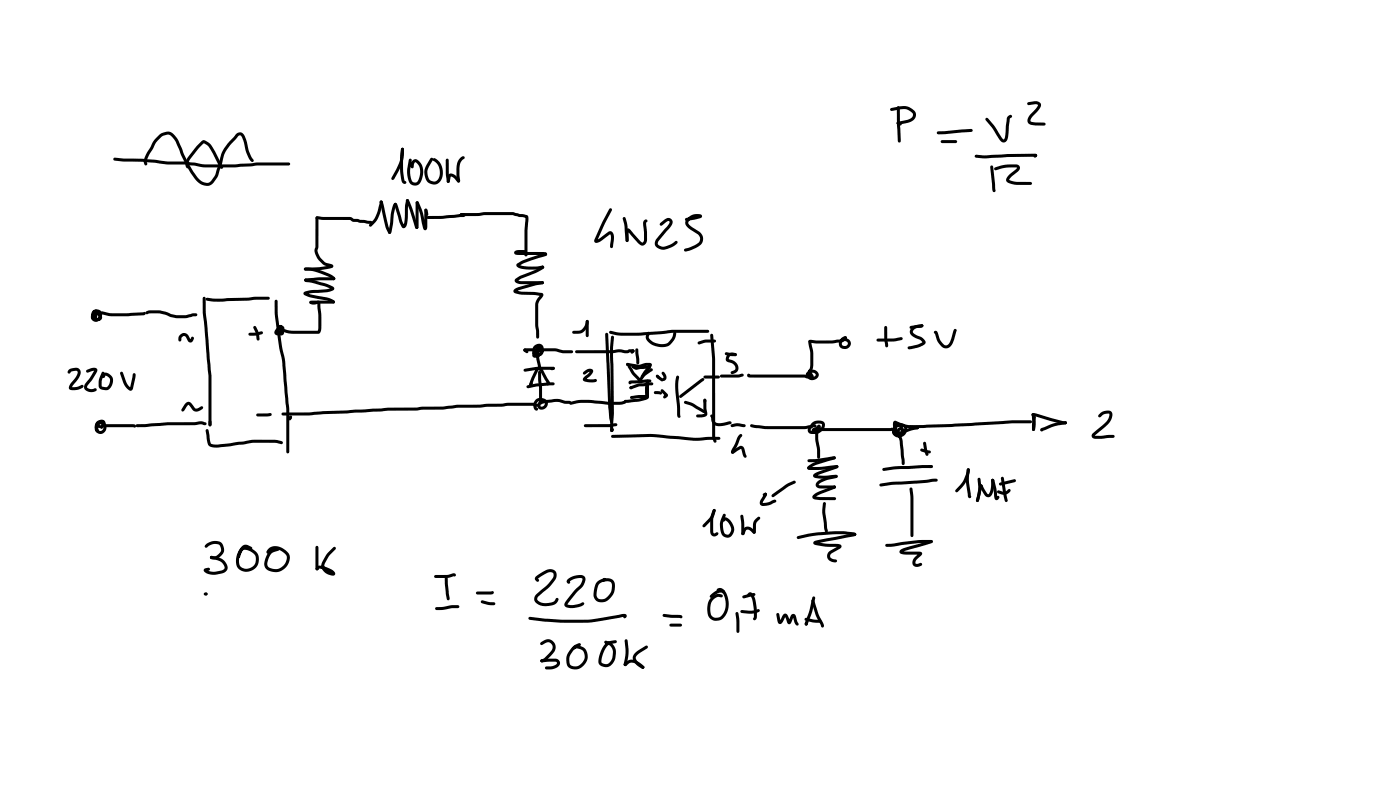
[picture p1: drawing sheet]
<svg xmlns="http://www.w3.org/2000/svg" width="337mm" height="190mm" viewBox="0 0 337 190" stroke-linecap="round" stroke-linejoin="round" font-family="sans-serif">
<g fill="#000">
<path d="M27.3 38l4.5 .1a46.3 46.3 0 0 1 8.4 .7 48.1 48.1 0 0 1 9.3 .7h7l5.4-.5h7.5l.4 .4-.4 .4h-7.5l-5.4 .4h-2.4a28.4 28.4 0 0 1-8.2-.5l-1.3-.2h-4.4a46.5 46.5 0 0 0-9.1-.7l-3.6-.2-.3-.4zM37.8 32.8a3.4 3.4 0 0 1 2.6-1.2 3.2 3.2 0 0 1 2.5 2.2l2.4 5.4 2 3.1a2.53 2.53 0 0 0 3.2 1.4l.3-.4a6.1 6.1 0 0 0 1.5-3.1l.4-1.3a7.4 7.4 0 0 1 1.2-3.3l2.7-3.2a1.18 1.18 0 0 1 2.1 0l.7 1.8a7.5 7.5 0 0 0 1.4 4l.2 .4-.1 .2a1.16 1.16 0 0 1-1.2-1l-1.6-5-.3-.3h-.2l-.6 .6a11.7 11.7 0 0 0-3.1 4l-.3 1a13.2 13.2 0 0 1-2.3 5.8 2.63 2.63 0 0 1-4.1-.5l-1.4-1.9-1.2-2-2.3-5.2a2.74 2.74 0 0 0-1.9-2l-1 .3a6 6 0 0 0-2.7 3.3 4.5 4.5 0 0 0-1.4 3l.1 .5-.3 .4-.3-.1-.2-.5a4.7 4.7 0 0 1 1.5-3.7l.8-1.6zM96.5 35.6h.5l.1 .5a24.1 24.1 0 0 0 .2 7.3l.3 .2a.49 .49 0 0 1-.4 .6 .49 .49 0 0 1-.5-.4 19.9 19.9 0 0 1-.4-7.8zM98.4 38.2h.5l.1 .3-.4 2.2a3.2 3.2 0 0 0 .8 3.1 .8 .8 0 0 0 1-.3 3.3 3.3 0 0 0-.5-4.5l-.3 .3-.3 1.1-.2 .1a1.11 1.11 0 0 1-.2-1.6 1.09 1.09 0 0 1 1.1-.7 1.09 1.09 0 0 1 1 .8 4.2 4.2 0 0 1-.6 5.5 1.73 1.73 0 0 1-2.4-1.7l-.1-1.9zM103.5 38l.3-.1 .3 .3-1 1.8a2.44 2.44 0 0 0 .7 3.5 1.45 1.45 0 0 0 1.9-1.6 3.1 3.1 0 0 0-1.6-3.4v-.4l.4-.1a3.7 3.7 0 0 1 .6 6.2 2.27 2.27 0 0 1-3.1-2.3 3.2 3.2 0 0 1 .5-2.2zM107.3 38.2l.2-.1 .4 .4v3.3l.2 1.8-.3 .3-.4-.3-.2-1.5zM214 26.1l2.3-.5a3.2 3.2 0 0 1 3.9 1.9 2.14 2.14 0 0 1-2.2 2.1l-2.1 .3-.4-.3 .3-.4 2.1-.4a1.4 1.4 0 0 0 1.6-1.4l-.1-.1a2.85 2.85 0 0 0-3-1l-2.1 .4-.2-.1zM215.6 29.3l.3-.1 .6 .3 .3 .3-.1 .3-.3 .1-.7-.3-.2-.3zM215.7 25.6l.3-.1 .3 .3 .2 8.1-.3 .4-.4-.4-.2-3.9zM225.3 31.7l8.2-.7 .3 .3-.3 .4-6.5 .5-1.5 .1-.2-.1zM226.2 33.8l3.5-.1 .4 .3-.4 .4h-3.2l-.4-.4zM234.4 37.3h2.3l5.5-.3 6.6-.1 .4 .1 .1 .3-.3 .4h-6.8l-5.5 .4-2.1-.2-.3-.4z"/>
<path d="M237 28.4h.5l1.4 1.7 2.4 3.4 .3-.8 .4-3.6a1.26 1.26 0 0 1 .8-1.5h.1a.45 .45 0 0 1 .3 .4 .45 .45 0 0 1-.4 .4l-.5 4.5a1.09 1.09 0 0 1-.4 1.1 1.09 1.09 0 0 1-1.2 0l-2.1-3.1-1.7-2zM247 24.7l1.6-.4a1.14 1.14 0 0 1 1.5 .5 1.14 1.14 0 0 1-.3 1.5l-1.6 1.7a1.14 1.14 0 0 0-.5 1.1l1.2 .3h2.1l.4 .4-.4 .4-3-.2a1.22 1.22 0 0 1-1-.9 1.22 1.22 0 0 1 .4-1.2l1.7-1.8 .4-.9-.5-.2-1.7 .3-.3-.1zM248.7 37.1h.5l.1 .3a.46 .46 0 0 1-.4 .4 .46 .46 0 0 1-.5-.3zM47.8 34.5l.8-.7a2.05 2.05 0 0 1 2.2 1.1l2.8 5.3a.54 .54 0 0 1-.5 .3 .54 .54 0 0 1-.4-.5l-2.3-4.3-.5-.7-1-.6h.1l-1.3 1.3-2.1 2.8-.3 .9 .2 .7-.1 .2a.6 .6 0 0 1-.8-.7v-.3a4.3 4.3 0 0 1 1.5-2.7zM75.9 52.1l.4-.2 1.3 .2h6.6l.8 .5 4.2 .5 .3 .3-.3 .4h-.6l-3.7-.5-.8-.5h-6.8l-1.4-.2zM91.4 48.3h.5l.1 .3a10.5 10.5 0 0 1-1.8 4.8l-.9 1h-.5v-.5l.9-1a9.8 9.8 0 0 0 1.6-4.2zM91.4 48.3h.5l.2 .4 1.3 5.7 .6 1.4-.4 .4-.3-.3-.6-1.4-1.4-6zM94.8 48.8h.5l.1 .3-.7 2.4-.5 4a.46 .46 0 0 1-.3 .6 .46 .46 0 0 1-.6-.3l.5-2.1 .2-2.6 .5-1.7zM96.5 35.6h.5a7.6 7.6 0 0 1-1.1 5.5l-1.2 2-.3 .2-.2-.1-.1-.5 1.5-2.7a7.7 7.7 0 0 0 .8-4.1zM94.8 48.8a.59 .59 0 0 1 .8 .6l1.1 3.7 .5 1.1-.3-.1 .4-1.2 .2-4.4a.46 .46 0 0 1 .2-.5 .46 .46 0 0 1 .5 0l.1 .2-.5 5.6a.74 .74 0 0 1-.4 .9 .74 .74 0 0 1-.9-.3l-.5-1.1-1.2-4 .2 .1-.3-.3zM97.7 48l.2-.2 .4 .2 .8 1.9 1.5 4.7-.4 .4-.5-.5-1.2-4-.9-2.3zM100 48.5l.3-.2 .3 .4v5.8l-.1 .3-.3 .2-.4-.4z"/>
<path d="M100 48.4h.5a12.5 12.5 0 0 1 1.6 5l.3 1.3h-.4v-4.2l.4-.4 .3 .4v4a.54 .54 0 0 1-.4 .8 .54 .54 0 0 1-.6-.5l-.3-1.3a12.9 12.9 0 0 0-1.4-4.6l.2 .1-.3-.3zM102.1 50.2l.3-.1 .3 .3 .3 1.1-.4 .4-.4-.3-.2-1.1zM102.6 52l8.7-.6v.3l.2 .2-.9-.1v-.5l.6-.1a.55 .55 0 0 1 .7 .6 .55 .55 0 0 1-.9 .3l-4.9 .5h-3.3l-.2-.1zM107.9 41.8l.7-.1 .9 .4 1 1.2v.5h-.4l-.9-1-.8-.4-.3 1.4-.3 .1-.3-.1-.1-.2 .2-1.1zM110.6 38l.6-.5 .4 .1 .1 .5-.6 .4a2.67 2.67 0 0 0-.7 2l.2 3.2-.4 .2-.2-.1-.1-.5a8 8 0 0 1 .1-4.5zM110.6 51.3l4.4-.1 1.5-.2 6.8-.1 3.3 .8a1.46 1.46 0 0 1 .4 1.8l-.2 7.7-.4 .4-.3-.4v-5.8l.2-3.2 .2 .2-1.7-.3-1.5-.4h-6.8l-1.5 .2h-4.1l-.4-.4zM146.6 50.1h.4l.1 .4-1.6 3.1-1.9 4.3-.3-.3 .8-.3 2.2-1.6a.99 .99 0 0 1 1.3 1.1l-.2 2.5-.4 .3-.4-.3 .3-2.2-.2-.9-2.3 1.7a.92 .92 0 0 1-1.6-.1l2-4.5zM150.6 55a.78 .78 0 0 1 1.1 .4l2.2 2.5 .6 .4 .3-.7-.2-4.2 .4-.6h.6l.1 .3-.4 .5 .2 4a1.17 1.17 0 0 1-.7 1.3 1.17 1.17 0 0 1-1.4-.5l-2.5-2.8 .3-.1-.1 2.3-.4 .4-.2-.2-.1-2.2zM149.8 52.2l.2-.1 .4 .3 .4 1.5 .3 3.9-.4 .4-.3-.4-.3-3.5-.4-1.8zM158.7 53.6l1-.8a1.16 1.16 0 0 1 1.7-.1 1.16 1.16 0 0 1-.2 1.8l-2.9 3.5a.63 .63 0 0 0 .2 1l1.1 .3a5.2 5.2 0 0 0 2.7-1.4h.5a.75 .75 0 0 1-.5 1l-1 .6-1.5 .5a1.75 1.75 0 0 1-1.8-.4 1.75 1.75 0 0 1-.5-1.8l3.3-4a.38 .38 0 0 0 .2-.4 .38 .38 0 0 0-.3-.3l-1.8 1.1-.3-.3zM164.7 52.5l3.5-.8-.1 .2 .1 .3a1.95 1.95 0 0 0-2.7 1.6l.7 .6 2 1.3a2.05 2.05 0 0 1 .1 3.2l-.9 .6-1.7 .7-.9 .2-.4-.3 .3-.4 2.3-.8 1.1-.8a1.35 1.35 0 0 0-.3-1.8l-1.6-1a1.96 1.96 0 0 1-1.4-2.1 2.86 2.86 0 0 1 3.9-1.4 .73 .73 0 0 1-.9 .8l-2.8 .5-.3-.1zM238.1 39.8l.3-.1 .3 .4 .6 5.7-.3 .4a1.42 1.42 0 0 1-.5-1.7l-.5-4.4z"/>
<path d="M239 40.3l.2-.1a11.4 11.4 0 0 1 5-.7 .9 .9 0 0 1 1 .7 .9 .9 0 0 1-.5 1l-1.6 1.3-.5 .7 1.8 .5h3.3l.4 .4-.4 .3h-3.3a2.9 2.9 0 0 1-2.5-.9v-.5l.4-.7 2.2-2-.7-.1a10 10 0 0 0-4.4 .7l-.3-.1zM22.3 74.7a.7 .7 0 0 1 .9-.3 .7 .7 0 0 1 .3 .9l-.4 .2-.2-.1-.1-.2 .2-.4v.3l-.2 .1a.93 .93 0 0 0-.1 1.3l.4 .1a1.22 1.22 0 0 0 .7-1.3l-.6-.3-.3 .4-.2 .5 .1 .3 .5 .2 .5-.1-.3-.5-.2 .3a.86 .86 0 0 1-.4 1 1.21 1.21 0 0 1-.3-1.2 1.21 1.21 0 0 1 1-.9 1.12 1.12 0 0 1 .9 1.6 1.12 1.12 0 0 1-1.7 .4 1.37 1.37 0 0 1-.5-2.2 1.37 1.37 0 0 1 2.3 .4 1.61 1.61 0 0 1-.6 1.6 1.61 1.61 0 0 1-1.6 .3 1.7 1.7 0 0 1-.1-2.4zM24.3 74.9l.3-.1 2.5 .5 3.7-.1 3.9-.3 .4 .4-.2 .3-.4 .1-7.7 .3-2.3-.5-.3-.3zM35 75l.5-.4a9.8 9.8 0 0 1 4.5 .3l1.2 .6 1.3 .2h2.2l1.7-.4 .9 .1 .1 .5-1.1 .1a7.3 7.3 0 0 1-3.6 .4l-1.7-.2-2.6-.9h-2.4l-.7 .2-.3-.1zM48.8 71.4l.3-.1 .3 .3 .1 3.4 1.3 15.2v11.9l-.3 .3-.4-.3v-11.8l-1.4-15.3zM49.5 71.6l3.9 .1 6.2-.2 1.7-.2h3.2l.4 .3-.4 .4-12.2 .5-2.6-.3-.3-.3zM59.8 80l3.1-.4 .3 .3-.2 .4-1.8 .3-1.4-.1zM61 78.4l.2-.1 .4 .2 .6 1.3 .2 1.7-.3 .3-.4-.3-.2-1.3-.6-1.5zM66.1 72.1l.3-.1 .3 .3a72.4 72.4 0 0 0 1.3 11.8l.6 2.8 .9 11.1v10.6l-.3 .3-.4-.3v-10.5l-1.1-11.9a47.5 47.5 0 0 1-1.5-9.4l-.2-1.6zM67.3 79l.3-.2 .4 .1a8.5 8.5 0 0 0 4.2 .6h4.3h-.1l.1-.7v-2.6l-.2-3.5 .3 .2-1.5 .3-.6-.2-.1-.4 .3-.3 .4 .2-.1-.1 1.7-.1a.98 .98 0 0 1 .3 1.1l.2 2.3 .1 3-.4 1.3a1.76 1.76 0 0 1-1.6 .2h-3.1a9.3 9.3 0 0 1-4.6-.6l.2-.1h-.4zM66.9 78.3a.46 .46 0 0 1 .6-.2 .46 .46 0 0 1 .3 .6l-.4 .1h.2l-1 1 .2 .1a.9 .9 0 0 0 .8-1h-.2l-.2 .4v.5l.4 .1-.1-.2a.55 .55 0 0 1 .1-.8 1.01 1.01 0 0 1 .4 1.5 1.11 1.11 0 0 1-1.4-.3 1.11 1.11 0 0 1 .1-1.4 .88 .88 0 0 1 1.3-.4 .88 .88 0 0 1 .1 1.4 1.22 1.22 0 0 1-.9 .8 1.22 1.22 0 0 1-1.2-.5 2.08 2.08 0 0 1 .9-1.7zM73.3 67l3.7-.4h3.2l.4 .4-.4 .3h-3.5l-3.2 .3-.4-.3z"/>
<path d="M73.1 64.4l.6-.1a21.9 21.9 0 0 0 5.6-.6l.5-.1 .2 .1 .1 .3a1.31 1.31 0 0 1-1.2 .6l-2.2 .3-3.3 .1-.4-.4zM74.5 72.3l5.7-.1 .3 .3-.4 .4-5.2 .1 .1-.2-.3 .2-.3-.4zM76 52.1h.5l.1 .2-.2 8.4 .6 1.1 1 1.1 1.9 .6 .2 .4-.3 .4-.4-.3 .1 .2-1.3-.4-.7-.4a5.1 5.1 0 0 1-1.9-3l.2-1.1v-6.9zM73.2 67l.3-.1 1.6 .3 3.7 1.1a1.7 1.7 0 0 1 1.6 1.1l-.4 .4-1.4 .4-3.5 .2-1.6 .3v-.4l1.1 .4 1.8 .4a8 8 0 0 1 3.9 1.1l.2 .3-.1 .3-.2 .1-.5-.3a8.5 8.5 0 0 0-3.4-.8l-2.1-.5a1.12 1.12 0 0 1-1.2-1l.3-.3 1.1-.2 4.1-.3 1.3-.4-.1 .4-1.7-.8-3.1-.8-1.3-.1a.48 .48 0 0 1-.4-.8zM73.1 64.4l.3-.1a13.4 13.4 0 0 1 7.1 2.4v.5l-.3 .1-.3-.2a14.2 14.2 0 0 0-6.8-2.2zM79.9 66.7l.3-.1 .3 .1v.5l-.3 .1-.2-.1zM123.8 60.3l.6-.2h1.4a.83 .83 0 0 1 1 .5 .83 .83 0 0 1-.4 1l-.2-.1-.1-.7-1.9 .1v-.4h6.5a.6 .6 0 0 1 .7 .8l-7.3-.1a.51 .51 0 0 1-.5-.3 .51 .51 0 0 1 .2-.6zM123.6 69.5l1.1-.5 4-1.2 1.7-.2 .4 .3-.3 .4-1.6 .2-4 1.2-.8 .3v-.2a13.6 13.6 0 0 0 4.8 .4l.8 .1a.62 .62 0 0 1 .8 .1 .62 .62 0 0 1 0 .8l-.7 .9-.4 1v5l.2 2.9-.4 .4-.3-.4-.2-2.9v-4.9a4 4 0 0 1 1.2-2.4l.2 .3-1.3-.2a14.3 14.3 0 0 1-4.9-.4 .54 .54 0 0 1-.5-.4 .54 .54 0 0 1 .2-.6zM130.2 63.9h.5v.5h-.5zM123.9 67l1.1-.7 3.4-1.3 1.8-1.1h.5l.1 .4a7.1 7.1 0 0 1-3.3 1.8l-2.2 .8-.9 .6v-.2l.8 .2h5.2l.3 .4-.3 .4h-1.3a13.6 13.6 0 0 1-4.7-.2 .66 .66 0 0 1-.6-.4 .66 .66 0 0 1 .1-.7zM124.2 63.4l.5-.3a17.2 17.2 0 0 1 6.1-2.2l.4-.2 .2 .1v.5l-5.4 1.9-1.3 .7 .1-.3a9 9 0 0 0 4.8 .3l.8-.1 .3 .1v.5l-.2 .1a9.8 9.8 0 0 1-6.2-.4l-.2-.4zM137.6 79.6l1.4-.1a2.5 2.5 0 0 0 1.9-2.6 .52 .52 0 0 1 .6 .3 .52 .52 0 0 1 0 .6 2.73 2.73 0 0 1-2.5 2.4l-1.4-.1z"/>
<path d="M140.9 76.9l.3-.1 .3 .4v3.4l-.3 .4-.4-.4zM146.5 79.6l.4-.1a23.2 23.2 0 0 0 7.9 .3l7-.6h8.3l.4 .4-.4 .4h-8.5l-8.2 .7a19 19 0 0 1-6.7-.5l-.3-.4zM212.7 78.4l.2-.1 .4 .4v2.7l.2 1.7-.4 .4a.72 .72 0 0 1-.4-.9l-.1-1.1zM218.7 78.4l2.9-.5 .3 .1a.54 .54 0 0 1-.6 .8l-2.3 .2-.3-.1zM219.2 78.7a2.9 2.9 0 0 1 2.7-.7v.5l-.9 .2a1.68 1.68 0 0 0-1.6 .9l.2 .5 1.2 .6a2.47 2.47 0 0 1 1.5 1.1 .75 .75 0 0 1-.4 1.2l-1.2 .5-2 .4-.4-.1-.1-.2 .3-.4 2-.4 1.3-.6v.1l-.6-.6-.7-.3a2.02 2.02 0 0 1-1.8-1.8zM224.6 79.6a.7 .7 0 0 1 1 .7l.3 1a2.06 2.06 0 0 0 1.5 1.7l.5-.2 .5-.7 1-3h.5v.6a7.6 7.6 0 0 1-1.1 3.2 1.63 1.63 0 0 1-2.9-.2l-.7-1.2-.5-1.4 .2 .1-.3-.1-.1-.3zM16.5 88.8a2.03 2.03 0 0 1 2.7 .1l.1 .1a2.92 2.92 0 0 1-1.2 3l-.8 1.1-.1-.1a3.9 3.9 0 0 0 2.5-.6l.4 .4a2.89 2.89 0 0 1-3.5 .6v-.4l.2-.7 1.4-1.7 .5-1.1-.2-.4h-.6l-.8 .2-.5 .5-.4-.4zM20.7 89l1-.5a1.05 1.05 0 0 1 1.7 .5l-1.1 2.1-1.4 1.9a1.13 1.13 0 0 0 1.8 .3l.5 .1a.67 .67 0 0 1-.9 .8 1.52 1.52 0 0 1-2.1-1.4l.3-.6 1.1-1.5 1.1-1.8 .1 .2-1.8 .4-.2-.1zM24.6 89.3l.4 .1 .1 .2-.6 1.8-.1 1.3 .7 .3a.91 .91 0 0 0 1.2-.9 1.25 1.25 0 0 0-.9-1.9l-.1 .1a.42 .42 0 0 1-.3 .4 .42 .42 0 0 1-.5-.2v-.1a1.01 1.01 0 0 1 .8-.9 1.01 1.01 0 0 1 1.1 .4 2.19 2.19 0 0 1 .7 2.2 2.19 2.19 0 0 1-1.7 1.6h-.4a1.27 1.27 0 0 1-1.3-1.8l.2-1zM29 89.4l.2-.1 .4 .2 .9 2.5 1 1.2h-.3l.6-2.6a.84 .84 0 0 1 .5-1l.2 .1 .1 .6-.6 2.9a.71 .71 0 0 1-.6 .7 .71 .71 0 0 1-.8-.5l-1-1.5-.7-2.1zM43.3 80.5a1.25 1.25 0 0 1 2.1 .2l.3 .9a.61 .61 0 0 1 .8-.6l.1 .3a.8 .8 0 0 1-.4 .9 .8 .8 0 0 1-1-.2l-.5-1-.5-.3-.5 .4-.2 .9h-.5l-.1-.9zM44.6 96.9a.91 .91 0 0 1 1.5 .1l.8 1.1h.7a1 1 0 0 1 1.2-.4l.1 .2a2.14 2.14 0 0 1-1.8 1l-.7-.3-1.1-1.4-1.1 1.5-.3 .2-.2-.1-.1-.5z"/>
<path d="M61.7 99.4l3.3-.2 .3 .4v.2l-.6 .2-2.8 .1-.2-.2zM67.8 99.2l6.5-.1 18.9-1.2 13.3-.2 4.2-.5a25.7 25.7 0 0 0 6.3-.2h3.7l1.4-.2h6l1.3 .2 .3 .4-.3 .3-1.3-.2h-5.6l-1.8 .2h-3.8a26.1 26.1 0 0 1-6.6 .2l-3.8 .5-13.2 .3-19 1.1h-6.3l-.2-.1zM125.9 83.8l.4-.1h7.1l2 .4h2l.4 .4-.4 .4h-2l-2-.5-7.2 .1-.3-.2zM125.9 88.7l3.5-.6h3.6l.4 .4-.4 .3-4 .1-2.8 .4-.2-.1zM125.9 83.9l.5-.1 .5 .4 .1 .3-.1 .3h-.4l-.5-.4-.2-.3zM126.6 92.7l2.2-.6 3-.2 1.2-.1 .3 .4-.3 .4-3.9 .2-2.2 .5-.2-.1zM127.5 91.8h.5l.1 .3-.4 .8-.2 .1-.4-.3zM129 88.2h.5l.1 .4-1.9 4.3h-.5a2.62 2.62 0 0 1 .5-2zM129.3 88.3l.6 .1v.5h-.5zM128.4 83.1a1.35 1.35 0 0 1 1.9-.3 1.35 1.35 0 0 1 .2 2 1.84 1.84 0 0 1-2.4 .9 1.43 1.43 0 0 1 1.5-1.9l.6 .3v.4h-1l-.6 .7a1.38 1.38 0 0 0 1.4-1.5l-.2-.3-.4-.1a.97 .97 0 0 0-.7 1.4l.7 .1 .4-.1 .1-.5-.6-.3 .3-.1a13.2 13.2 0 0 0 .5 4.5 .46 .46 0 0 1-.2 .5 .46 .46 0 0 1-.5 .1l-.1-.7a11.6 11.6 0 0 1-.4-4.5l.4-.5 .7 .2a1.19 1.19 0 0 1 .6 1.5 1.19 1.19 0 0 1-1.6 .6 1.36 1.36 0 0 1-1.1-1 1.36 1.36 0 0 1 .5-1.4zM129.5 88l.2-.1 .3 .1 1.6 2.8a1.26 1.26 0 0 1 .5 1.6 .45 .45 0 0 1-.6 .1 .45 .45 0 0 1-.2-.5l.4-.2-.2 .3-.6-.9-1.5-2.8zM129.5 89.2l.2-.2 .4 .4 .2 3.5v3.9l-.2-.3h-.3l1.2-.4 2.9-.3 2 .5h1.1l.3 .4-.3 .3h-1.2l-2.1-.5-3.4 .5a.41 .41 0 0 1-.4 .2 .41 .41 0 0 1-.3-.4v-3.9l-.2-1.7z"/>
<path d="M128.8 96a1.66 1.66 0 0 1 1.9-.4 1.66 1.66 0 0 1 .9 1.8 1.27 1.27 0 0 1-1.1 1 1.27 1.27 0 0 1-1.3-.8 1.22 1.22 0 0 1 1.5-1.4v.5l-.5 .1-.3 .8 .5 .1 .5-.5a.47 .47 0 0 0-.2-.7 1.11 1.11 0 0 0-1.4 0 1.11 1.11 0 0 0-.2 1.4l.3 .4a.64 .64 0 0 1-.8 .2 .64 .64 0 0 1-.4-.8l.1-.9zM132.4 88.4l.6-.3 .4 .4-.3 .3-.5 .2-.2-.2zM132.7 88.2l.3-.1 .3 .2v.4l-.3 .2-.3-.2zM136.9 96.7l.2-.2a12.9 12.9 0 0 1 5.5-.4l4.1 .4a7.9 7.9 0 0 0 3.4-.2l.4 .4a1.6 1.6 0 0 1-1.6 .5h-2.7l-4.2-.4h-2l-2.8 .4-.3-.1zM138.3 84.2l8.9-.1a7.8 7.8 0 0 1 3.6 0l.5-.2h.8l.4 .4-.3 .4-.8-.1-.8 .3a6.6 6.6 0 0 0-3.4 0h-8.6l-.3-.1zM140.2 89.4l.6-.5a.98 .98 0 0 1 1-.4 .98 .98 0 0 1 .8 .8l-.6 .8-1.2 1.1-.1-.3 2.7 .2a.65 .65 0 0 1-.2 .7 .65 .65 0 0 1-.8 .1l-1.7-.2a.7 .7 0 0 1-.6-.7 .7 .7 0 0 1 .6-.7l1.2-1.2 .1 .2-.5 .1-1 .6-.4-.4zM145.6 80l.2-.1 .4 .4 .7 17.6 .5 3.4-.4 .4-.2-.1-.3-1-.3-2.7zM147 80.7h.5l.1 .3-.2 3.1 .2 15.2-.2 4.1-.4 .4-.3-.2-.1-.3 .3-3.9-.3-15.8zM150 96.2l3.4-.4 1.9-.6v.2v-3.6a.48 .48 0 0 1 .7-.4v4l-.3 .5a14.1 14.1 0 0 1-5.4 .9l-.3-.1zM150.6 87.3l.2-.1 3.7 .7 .4 .3-.1 .3-.4 .1-3.6-.7-.3-.4zM151.2 91.6l.4-.2 3.7-.2 .9-.1 .4 .4-.4 .4-4.6 .2 .2-.2-.1 .3-.3 .1a.46 .46 0 0 1-.2-.7zM151 87.7l.2-.1 .3 .2 1 1.7 1.5 1.6-.4-.1 1-1.2 1.8-1.3 .4 .1 .1 .4-1.8 1.3-.7 .9a.66 .66 0 0 1-.7 .5 .66 .66 0 0 1-.6-.6l-1.3-1.4-.9-1.5z"/>
<path d="M151.4 92.9l2.3-.8 3-.3 .4 .4-.4 .4-3 .2-2 .7-.3-.1zM152 87.8l1.7-.2 1-.3a1.73 1.73 0 0 1 2 .3l-.4 .9-1.6 2.2-.3 .1-.3-.1v-.5l1.9-2.6 .2 .3h-1l-1.5 .4-1.5 .1-.3-.3zM151.9 84.1l.3-.1a.49 .49 0 0 1 .2 .8 .49 .49 0 0 1-.8-.2zM152 87.8l.2-.1 .8 .5 .2 .3-.1 .2-.4 .1-.6-.3-.2-.4zM152.8 88.2l1.3-.3h1.8a.42 .42 0 0 1 .5 .3 .42 .42 0 0 1-.3 .5l-1.8-.1-1.2 .2-.3-.1zM152.8 83.8l.3-.1 .3 .3 .3 3.2-.4 .3-.3-.3-.3-2.4zM153.8 88l.7-.1 .4 .3-.4 .4h-.5l-.3-.4zM155.4 91.2l.5 .1 .1 .2-.2 1.6v1.7a.59 .59 0 0 1-.1 .7 .59 .59 0 0 1-.6 .1l-3.3 .2-.4-.3 .4-.4 1.7-.2h1.8l-.1 .3-.1-2.1zM155.7 79.8h.4l.2 .3-.3 .8a2.45 2.45 0 0 0 2.5 1.7h1.3l.7-.3a3.2 3.2 0 0 0 1.3-2.2l.4-.4a.94 .94 0 0 1 .1 1.5l-.1 .2a3.5 3.5 0 0 1-1.6 1.7 4.4 4.4 0 0 1-5.4-1.9l.1-.5zM157.3 94.1l.9-.1a.63 .63 0 0 1 .7 0 .63 .63 0 0 1 .2 .7h-1.6l-.3-.4zM158.9 93.6h.5l1.1 1a.75 .75 0 0 1-.2 .9 .75 .75 0 0 1-.8 .1 .6 .6 0 0 1 .4-.8l.1 .4-1.1-1.1zM159.1 89.4l.3-.1 .3 .1 .3 .5a1.03 1.03 0 0 1-.4 1.6l-.3-.1-.2-.2 .4-.5-.5-1.1z"/>
<path d="M162.7 90.3h.5l.1 .3a19.4 19.4 0 0 0 .2 7.1v2.6a.55 .55 0 0 1-.6-.1 .55 .55 0 0 1-.1-.6l-.1-2.4a18.4 18.4 0 0 1-.2-6.7zM163.4 95l5-3.9 .6-.3 .2 .1 .1 .3-.2 .3-5.3 4h-.5l-.1-.3zM164.5 96.4l.4-.1 2 .7 2.5 1.6 .2 .3-.1 .2-.5 .1-2.7-1.7-1.6-.5-.3-.3zM167.7 82.2l.2-.1a6.8 6.8 0 0 1 4.1-.4l.1 .2-.3 .4a6.8 6.8 0 0 0-3.6 .4h-.4zM169.2 95.9l.2-.1a.52 .52 0 0 1 .4 .5 .52 .52 0 0 1-.4 .5 .57 .57 0 0 1-.2-.9zM169.2 90.3l3.5-.1 .4 .4-.4 .3h-3.3l-.2-.1zM169.2 95.9l.2-.1 .4 .3 .2 3.6-.6 .4-1.7 .2-.3-.1v-.5l1.9-.3-.2-1.3zM170.8 99.7a.55 .55 0 0 1 .7 0 .55 .55 0 0 1 .2 .6l.1 .8a1.02 1.02 0 0 0 1.1 .6l2.6-.5 .4 .4-.1 .2-.4 .1a5.2 5.2 0 0 1-3.4 .4 1.61 1.61 0 0 1-1-1.4l-.1-.8 .3 .2-.4-.1zM170.8 80.3l.3-.1 .3 .3 .5 5.5v18.8l.4 1.2-.4 .4a1.48 1.48 0 0 1-.7-1.6v-18.4l-.5-5.8zM173.2 90.1l4.2-.1 1-.3 .4 .4-.1 .3-1.1 .3h-4.2l-.2-.1zM174.3 84.7l2.4 .1 .4 .4a.86 .86 0 0 1-1.2 .4l-1.4-.3-.3-.3zM175 85.1a1.5 1.5 0 0 1 2.1 .1l-.3 .4-1.2-.1-.5 .8a2.36 2.36 0 0 1 2.4 2.4l-.2 .5-.5 .4-.8 .3-.3-.1v-.5l.7-.3a.95 .95 0 0 0 .4-1 .95 .95 0 0 0-.8-.7l-.4-.2a1.11 1.11 0 0 1-1.1-.7 1.11 1.11 0 0 1 .5-1.3z"/>
<path d="M179.7 89.9h.5l.1 .3-.1-.3 13.2 .1 .7 .2h1l-.2 .3-.6-1.2 .1-.5 .3-.1 .3 .2 .5 1.2a.49 .49 0 0 1 .1 .6 .49 .49 0 0 1-.5 .2h-1.1l-.6-.2h-12.9a.63 .63 0 0 1-.7-.1 .63 .63 0 0 1-.1-.7zM194.5 81.7l.4 .1 .3 1.3a13.7 13.7 0 0 1 .3 5.1l-.2 .7a2.34 2.34 0 0 1-1.2 1.4l-.4-.4 .9-1.4 .2-1.5a14 14 0 0 0-.5-4.8zM194.4 81.8l.4-.2 1.4 .2h3.7l2.3-.2 .7-.5v.1l.1-.3 .2-.1a.7 .7 0 0 1 .3 .7 .7 .7 0 0 1-.6 .5l-.6 .3-2.4 .2h-3.8l-1.7-.2zM194.4 88.9l.3-.2 .3 .4-.2 1.2a.7 .7 0 0 0 .7 .3 .7 .7 0 0 0 .6-.5l-.2-.4-.4-.2-.7 .2-.7 .6-.3-.1-.1-.4a1.57 1.57 0 0 1 1.8-1 1.57 1.57 0 0 1 1.3 1.5 1.49 1.49 0 0 1-1.3 1 1.49 1.49 0 0 1-1.4-.7zM202.2 81.3l.4-.3a.5 .5 0 0 1 .6-.2 .5 .5 0 0 1 .3 .6h-.5l.2 .1-.5 .3-.3 .4a.67 .67 0 0 0 .7 1 .67 .67 0 0 0 .5-1.1 .87 .87 0 0 0-1.1 0h-.5a.84 .84 0 0 1 1.1-.9 1.38 1.38 0 0 1 1.3 1.8 1.38 1.38 0 0 1-2.1 .7 1.52 1.52 0 0 1-.1-2.4zM210.8 81.4l3.9-.1 2-.3 .3 .3-.3 .4-2 .3-3.7 .1-.2-.1zM248.1 99.4l.6-.2 1.8 .6a19.3 19.3 0 0 0 5.3 1.4l.6 .1 .1 .3-.1 .2-.6 .1a21 21 0 0 1-5.5-1.4l-1.9-.6h.2h-.5zM264.1 99.7l.4-.5a2.33 2.33 0 0 1 2.8-.2 2.93 2.93 0 0 1-1.4 3.4l-2.8 2.2 1.6 .1 1.3-.2a2.23 2.23 0 0 1 1.9 .1l.1 .2-.4 .4-4.3 .2a.75 .75 0 0 1-.8-.4 .75 .75 0 0 1 .1-.9l1.1-.9a6.3 6.3 0 0 0 2.9-3l.1-.8a1.96 1.96 0 0 0-1.7 .4l-.7 .5-.3-.4zM23.6 101.2a1.02 1.02 0 0 1 1.6-.1 1.02 1.02 0 0 1-.4 1.6l-.4 .3-.4-.4 .6-.7v-.3l-.5 .1-.1 .4a.5 .5 0 0 1-.2 .8l-.2-.2a1.11 1.11 0 0 1 0-1.5zM24.3 102l7.9-.1a.48 .48 0 0 1 .4 .7h-8.1l-.3-.3zM24.1 102.3h.5l.2 .3-.1 .2-.5 .1-.2-.3zM24.3 102h.5l.1 .3-.2 .5-.3 .1-.4-.3z"/>
<path d="M23.2 101.3a1.55 1.55 0 0 1 2.4 1.3 1.55 1.55 0 0 1-2.4 1.3 1.65 1.65 0 0 1 .6-2.6l1-.3 .3 .3-.2 .4-.8 .3a.8 .8 0 0 0-.7 .8 .8 .8 0 0 0 .8 .7h.2a.86 .86 0 0 0 .5-1.2 .86 .86 0 0 0-1.3-.4l-.1 .7 .2 .6a.48 .48 0 0 1-.5 .2 .48 .48 0 0 1-.4-.5v-.8zM32.7 102l7.6-.6h6.5l1.5-.2 1.3 .3a.52 .52 0 0 1-.3 .7 .52 .52 0 0 1-.6-.2l-1.9 .1-6.5 .1-7.3 .4-.3-.1zM50.2 101.1h.5l.1 .2v.8l-.3 .3-.4-.3zM49.5 103.2h.5l.3 1.2a2.99 2.99 0 0 0 .5 2.2l1.7 .2 8.6-1.2h5l1.7 .4 .2 .4-.3 .3-1.6-.3h-5.3l-7.8 1a2.67 2.67 0 0 1-3-.6l-.6-3.3zM140.4 102l6.1-.1 1.6-.2 .3 .3-.3 .4-1.3 .2h-6.1l-.3-.1zM147.1 102.9a.45 .45 0 0 1 .5 .4 .45 .45 0 0 1-.4 .5l-.4-.1-.1-.3zM147 104.6l9.3-.4 6.8 .6a22.3 22.3 0 0 0 7.4 .1h2.3l.4 .4-.4 .4h-2.3a23.3 23.3 0 0 1-7.5-.2l-6.6-.5-9.2 .2-.2-.1zM175.7 102l1.8-.3 1.4 .2 .4 .4-.4 .3-1.6-.2-1.3 .2-.3-.1zM175.8 108.4l.4-.2a2.99 2.99 0 0 1 1.9-1.1l.7 .4 .5 1.7a.56 .56 0 0 1-.2 .8l-.4-.4-.5-1.8-1.5 .9a.45 .45 0 0 1-.6 .3 .45 .45 0 0 1-.3-.6zM175.8 108.3l.6 .1v.5h-.6zM177.8 104.3l.3-.1 .4 .4-.6 .7-1.6 3.6-.2 .1a.71 .71 0 0 1-.1-1.2l1.3-2.8zM180.4 102l.3-.1 3.4 .5h9.3l2.3-.5 .4 .2 .2 .3-.3 .3-.4-.1-2 .5h-9.6l-3.4-.5-.3-.3z"/>
<path d="M183.4 118.7l.6-.3 .4 .3-.1 .3-.6 .2-.3-.1zM183.7 118.5l.5-.1 .2 .3-.1 .3h-.5l-.2-.3zM183.8 118.5l.2-.1a.51 .51 0 0 1 .4 .4 .51 .51 0 0 1-.2 .5l-.8 1.5a5.7 5.7 0 0 0 2.8-.8l.3 .1 .1 .3a4.3 4.3 0 0 1-3.6 1.1l-.3-.4v-.6zM185.6 118.8l3.9-2.7 1.4-.6 .4 .3-.2 .3a17.4 17.4 0 0 0-5.1 3.3l-.5-.1-.1-.2zM194.2 110.4l6.3-.8 .3 .1 .1 .3-.3 .3-1.6 .3a13.6 13.6 0 0 1-4.8 .3zM194.1 112.2h3.2l3.7-.5 .3 .1 .2 .3-.3 .4-3.9 .4h-2.4a.58 .58 0 0 1-.6-.1 .58 .58 0 0 1-.2-.6zM195.2 101.6a2.3 2.3 0 0 1 3 0 2.18 2.18 0 0 1-2.8 2.5l-.2-.3a.69 .69 0 0 1 .5-1l.6-.2 .4 .4-.1 .2-.7 .3a1.67 1.67 0 0 0 1.7-1.5 1.75 1.75 0 0 0-2 .2l-.6 .9-.1 .3a1.38 1.38 0 0 0 1.6-.3l.1-.5 .4 .1-.3 1a13.2 13.2 0 0 0 .4 4.4l.1 1.8-.4 .3-.4-.3v-2.2a7.5 7.5 0 0 1-.2-5 .62 .62 0 0 1 .4-.6 .62 .62 0 0 1 .6 .1 1.72 1.72 0 0 1-.9 1.9 1.72 1.72 0 0 1-2.1-.4l.1-.9zM196.8 102.9l17.9-.1a.47 .47 0 0 1-.4 .7l-17.3 .1-.2-.1zM194.2 112.1l.8-.6a18.1 18.1 0 0 1 5.4-1.8h.4l.1 .3-.2 .4a17.4 17.4 0 0 0-5.4 1.7l-.9 .7-.4-.4zM195.5 118.9l1.4-.8 3.7-1.5 .3 .2v.4l-.3 .2-3.4 1.3-1.2 .8-.1-.3 1.2 .2h3.5l.4 .4-.1 .2h-4.9a.62 .62 0 0 1-.6-.3 .62 .62 0 0 1 .1-.8zM200.7 114.2h.6v.5h-.6zM196.5 115.7l2.1-1.1 2.4-.5 .3 .1 .1 .2-.3 .4-2.5 .6-1.3 .6-.5 .5 .5 .1h3.3l.3 .2-.1 .5h-3.6a.92 .92 0 0 1-1-.4 .92 .92 0 0 1 .3-1.2z"/>
<path d="M200.9 111.8l.3-.1 .3 .2-.1 .5-.2 .1-.3-.2zM195.6 113.9l1.3-.7 4.3-1.4 .2 .1 .1 .4-.3 .2-5.1 1.9v-.3l1.8 .2 3-.2 .4 .3-.3 .4-3.1 .2a2.75 2.75 0 0 1-2.4-.6zM211.5 116.3l2.8-.5 8.4-.5 1.7-.3h.7l.3 .3-.3 .4-2.3 .3-8.4 .5-2.7 .4-.2-.1zM212.2 112.5l3-.5 6.5-.3h2.2l.4 .4-.4 .3-8 .3-3.5 .4-.2-.1zM214.8 101.2l.6-.1a11.5 11.5 0 0 0 4.7 1.3h.5l.3 .3-.3 .4h-.8a12 12 0 0 1-4.7-1.3l.3-.1 .4 2.7-.3 .3-.4-.3-.4-1.6v-1.1zM214.8 101.8l.2-.1 .4 .2 .4 1.7a.83 .83 0 0 1-.3 1.1l-.4-.3-.4-2.3zM215.3 104.1h.4l.1 .3-.1 .3-.5-.1-.1-.2zM215 102.3a1.1 1.1 0 0 1 1-.6 1.1 1.1 0 0 1 1 .6l-.1 .7-.2 .1-.3-.1v-.6a1.2 1.2 0 0 0-1.2 .9 .81 .81 0 0 0 .2 .8 .81 .81 0 0 0 .8 .3 1.27 1.27 0 0 0 1.1-1.7 1.2 1.2 0 0 0-1.4-.2 1.2 1.2 0 0 0-.7 1.2 .71 .71 0 0 0 1.1 .1l.4-.5v.2l-.4-.1v.4a13.9 13.9 0 0 1 1 5.9l.2 1.7-.4 .3-.3-.3-.2-1.6a16.2 16.2 0 0 0-1-6.2 .87 .87 0 0 1 .8-.9 .87 .87 0 0 1 .9 .9l-.3 .6a1.37 1.37 0 0 1-2.1 .2 1.37 1.37 0 0 1 .2-2.1 1.65 1.65 0 0 1 2.4-.4 1.65 1.65 0 0 1 .2 2.4 1.68 1.68 0 0 1-2.3 .7 1.68 1.68 0 0 1-.7-2.3zM218.5 102.2l10.2-.3 14.6-.9h4.4l.4 .3-.4 .4h-4.4l-9.8 .6-11.5 .5-3.2 .1-.3-.1zM218.7 117.2l.3-.1 .4 .3 .2 1.9v9.4l-.4 .3-.3-.3zM216.6 103.6l2.8-1 1.2-.2 .3 .3-.2 .4-1.7 .4-2.2 .8-.4-.4zM221.3 107.8l.3-.1 1.8 .5 .4 .4-.4 .3-.8-.1-1.3-.5z"/>
<path d="M222 106.2l.3-.1 .3 .3 .6 2.8-.4 .3-.3-.2-.3-1-.3-1.8zM223.2 111.8l.7-.1 .4 .4-.1 .2-.8 .1-.3-.3zM232.5 112.6a.5 .5 0 0 1 .6 .1 .5 .5 0 0 1 0 .7l-1.2 2.9-1.7 1.9h-.5v-.5l1.9-2.3 .7-1.8zM232.6 112.5l.4 .1 .1 .3-.2 .3-.4-.1-.1-.2zM232.5 112.6h.5l.1 .3-.2 2.8 .5 3.4-.2-.1 .3 .3-.4 .4-.4-.4-.5-4a4.2 4.2 0 0 1 .3-2.7zM235.1 114.9l.3-.1 .3 .3 .2 2-.4 2.7-.2 .6-.3 .2-.4-.4 .5-2.5zM235.6 116.5h.5l1.1 2 .4 .2a2.67 2.67 0 0 0 .7-2.2v-1.2l.3-.3 .4 .4v1.1a2.91 2.91 0 0 1-1.2 2.9h-.5l-.6-.4-.9-1.6-.3-.7zM238.4 115.1l.2-.1 .4 .2 .5 2.1 .3 2.3-.4-.1 .5-.4a.6 .6 0 0 1 .2 .6 .6 .6 0 0 1-.5 .5 1.06 1.06 0 0 1-.6-1.4l-.7-3.4zM239.8 117.9l.3-.1 .9 .3a1.13 1.13 0 0 0 1.3-.5l.3-.2a.57 .57 0 0 1 .3 .6 .57 .57 0 0 1-.5 .5l-.6 .3h-.9l-1.2-.4zM240.2 116.1l3.6-1 .3 .1 .1 .3-.2 .3-3.4 .8-.4-.1zM240.7 114.6l.3-.1 .3 .3 1 5.4-.1 .3-.3 .1-.4-.3-.3-1.3-.6-4.1zM248.1 99.3h.2l.4 .3a7.8 7.8 0 0 1 0 3.8l-.3 .1-.3-.3 .2-1.3-.4-2.2z"/>
<path d="M248.4 99.9h.5l.1 .3-.2 3-.4 .3a.83 .83 0 0 1-.3-1.1zM250.2 103l.2-.2a16.6 16.6 0 0 1 5.6-1.6l.4 .1 .1 .3-.3 .3a13.7 13.7 0 0 0-5.2 1.5l-.3 .1v-.4v.5l-.3 .1-.3-.2zM49.3 131a2.86 2.86 0 0 1 4.2-.3 2.47 2.47 0 0 1-.1 2.6 2.47 2.47 0 0 1-2.4 1.1h-.1a.47 .47 0 0 1-.3-.7h.5a1.77 1.77 0 0 0 1.7-.8 1.77 1.77 0 0 0 0-1.9 2.31 2.31 0 0 0-2.7 .2l-.6 .4-.3-.4zM50.5 133.7l.3-.2 .3 .1v.5l-.3 .2-.2-.1zM50.5 133.7a3.5 3.5 0 0 1 4.2 2.7l-.2 .6-.5 .5-2 .5a2.72 2.72 0 0 1-3-.9l.1-.5 1-.2 .3 .1v.5l-.9 .2 .1-.4 .7 .4 1.1 .2 2.1-.4a.79 .79 0 0 0 .5-.7 .79 .79 0 0 0-.4-.8l-.8-.7-2.2-.6zM58.2 131.2a1.24 1.24 0 0 1 1.4-.2l1 .5v.5l-.4 .1-1.1-.5a3.5 3.5 0 0 0-1.2 4.6 2.25 2.25 0 0 0 3.5-1 2.25 2.25 0 0 0-1.9-3h-1l-.9 1.8h-.5a2.94 2.94 0 0 1 1.1-2.5 3.1 3.1 0 0 1 3.1 .8 3.1 3.1 0 0 1 .8 3.2 2.81 2.81 0 0 1-2.6 1.9 2.81 2.81 0 0 1-2.7-1.7 5.1 5.1 0 0 1 1.4-4.5zM64.5 131.8a2.95 2.95 0 0 1 4.1 .4 2.43 2.43 0 0 1 .5 3.7 3.3 3.3 0 0 1-5.4 .3 4 4 0 0 1 2.1-4.3l1-.3 .4 .3-.3 .4-.9 .3a3.2 3.2 0 0 0-1.6 3.4 2.69 2.69 0 0 0 3.2 .3 2.69 2.69 0 0 0 1.2-3 2.87 2.87 0 0 0-3.5-1.2l-.4 .4a.41 .41 0 0 1-.5 .5 .41 .41 0 0 1-.3-.7zM80.1 131.5h.6v.5a8.3 8.3 0 0 0-2.6 3.4 1.56 1.56 0 0 0 1.5 2.1l.5 .1-.2 .3a4.4 4.4 0 0 0-3-1.3l-.7 .4-.2-.1-.1-.2 .3-.7a4.8 4.8 0 0 1 4.4 1.7 .7 .7 0 0 1-.5 .6 .7 .7 0 0 1-.7-.1 2.27 2.27 0 0 1-1.8-3.4 8.6 8.6 0 0 1 2.5-3.3zM75.9 131.2l.3-.1 .4 .4v5.1l-.4 .4-.3-.2-.1-.3zM104.4 138.2l3.2-.1 1.5-.4 .4 .2 .1 .2-.3 .4-.3-.1-1.6 .4h-2.7l-.3-.1zM107 138.7l.3-.1 .3 .3 .5 5-.4 .3-.3-.3-.2-1.2-.3-2.5zM128.8 138.5l1.1-.8a3.3 3.3 0 0 1 2.9-.9 1.55 1.55 0 0 1 .7 2.5l-1.5 1.8-2.7 2.3a.59 .59 0 0 0 .1 .9 3.7 3.7 0 0 0 3.7 .2l.6-.8a.52 .52 0 0 1 .6 .4 .52 .52 0 0 1-.3 .6l-.2 .2a4.5 4.5 0 0 1-4.9 0 1.35 1.35 0 0 1 0-2.1l1.2-1.1a6.4 6.4 0 0 0 3-3.5 .84 .84 0 0 0-.5-.8 .84 .84 0 0 0-.9 .2l-2.4 1.5v-.2l.3 .5-.1 .3a.7 .7 0 0 1-.8-.3 .7 .7 0 0 1 .1-.9z"/>
<path d="M143.5 139.8l1.7-.9h.4l.1 .5-1.4 .7a4 4 0 0 0-.8 3.3 1.79 1.79 0 0 0 3-.6 3 3 0 0 0 .6-2.5 .86 .86 0 0 0-1-.7l-1.1 .2-.3-.4a1.89 1.89 0 0 1 1.9-.4 1.52 1.52 0 0 1 1.2 1.6 3.5 3.5 0 0 1-3.9 4 2.04 2.04 0 0 1-1.2-2.6l.4-1.4zM171.4 122.4l.3-.1 .4 .3-.6 1.7-2 2.3h-.5l-.1-.5 2-2.2zM171.5 122.3l.4 .1 .1 .4a7.4 7.4 0 0 0-.6 4.2v.7a.36 .36 0 0 0 .3 .5 .36 .36 0 0 0 .4-.3h.5a.86 .86 0 0 1-1 1l-.6-.4-.3-.8a9.5 9.5 0 0 1 .7-5.2zM173.9 123.5h.5l.1 .3-.5 1.2a2.96 2.96 0 0 0 .4 3.3 .83 .83 0 0 0 1.3-.7 2.57 2.57 0 0 0-1.4-2.6l-.3 .3-.3-.1v-.4a.87 .87 0 0 1 .7-.6 .87 .87 0 0 1 .9 .5 2.72 2.72 0 0 1 .6 4 1.62 1.62 0 0 1-1.8 .3 1.62 1.62 0 0 1-.9-1.7 4.3 4.3 0 0 1 .1-2.5zM178.9 126.8a1.52 1.52 0 0 1 2.1 .3l.6 .5-.1 .5a1.07 1.07 0 0 1-1.2-.7l-.8-.1-.6 1.1-.6 .1-.1-.3zM178.1 123.7l.2-.1 .4 .3 .2 1.3v3l-.3 .4-.4-.4zM181.7 124.6l.7-.5 .4 .4-1 1.1-.1 2.3-.4 .3-.4-.3 .2-.3-.1 .1v-1.9l.2-.6zM191.6 128.9l.2-.1a36.2 36.2 0 0 1 8.9-1.2l4.2 .2a.64 .64 0 0 1 .8 .8l-.2 .1-2.7-.4-3 .1-4.1 .3-3.8 .8-.3-.1zM197.9 120.7h.5l.2 .3a11.4 11.4 0 0 0 .2 4.7l.2 1.9-.3 .4-.4-.4-.3-1.8a11.9 11.9 0 0 1-.2-4.9zM195.7 130.1l2.9-.8 6.9-1.3 .2 .1v.6l-.5 .2-9.1 1.7v-.4l2.3 .4h2.5a1.15 1.15 0 0 1 1.4 .7l-.4 .5-2.1 1.2-.3 .6a1.02 1.02 0 0 0 1.4 .8l.3 .3a1.08 1.08 0 0 1-1.6 .1 1.4 1.4 0 0 1-.2-2.4l2.2-1.3 .1 .4a20.7 20.7 0 0 1-6.1-.8l-.1-.3zM212.9 130.8l8.2-1.1h2.8l.3 .4-.3 .3-3.1 .1-6.6 .9-1.3-.1zM216.4 132.2l.9-.6 6.6-1.9 .2 .1 .1 .3-.1 .3-.5 .2-6 1.7-.7 .4v-.3l3.8 .1a.76 .76 0 0 1 1 .5l-1.6 1.9a.44 .44 0 0 0 .1 .6 .44 .44 0 0 0 .6-.1l.5-.2 .3 .1a.68 .68 0 0 1-.8 .9 1.22 1.22 0 0 1-1.5-.8 1.22 1.22 0 0 1 .5-1.5l1.2-1 .1 .4-.4-.1a10.8 10.8 0 0 1-4.1-.2 .51 .51 0 0 1-.2-.8z"/>
<path d="M235.5 116.5l.3-.1 .4 .3-.9 3.6-.3 .3-.4-.4zM104.7 145.9l2.2-.2a7.1 7.1 0 0 1 3.4-.2l.1 .2-.3 .4h-1.5l-2.3 .4-1.4 .1-.2-.1zM114.5 142.2l4.1-.1a.55 .55 0 0 1-.1 .6 .55 .55 0 0 1-.5 .1h-3.2l-.3-.1zM115.7 144.3l.3-.1 1.5 .4 1.2 .1 .4 .3-.4 .4-1.6-.1-1.3-.4-.2-.3zM127.1 148.3l.3-.1 7.4 .7a45.3 45.3 0 0 0 14.6-1.4 .75 .75 0 0 1 .8 0 .75 .75 0 0 1 .4 .7l-.4 .3-.4-.3 .2-.3 .1 .3a51.7 51.7 0 0 1-15.4 1.4l-7.4-.7-.3-.4zM130 154.3l.7-.4a1.93 1.93 0 0 1 2.6 .6 1.93 1.93 0 0 1-.5 2.6l-1.7 1.7-.8 .3-.3-.1a.71 .71 0 0 1 .7-.8l1.8-1.8a1.18 1.18 0 0 0 .1-1.6 1.18 1.18 0 0 0-1.5-.3l-.9 .5-.4-.4zM130 158.5l1.4-.2 2.1-.1a1.12 1.12 0 0 1 1.1 1.1 1.12 1.12 0 0 1-.9 1.1l-1.1 .4-1.5-.1v-.5l2.1-.3 .6-.4 .1-.3-.4-.2-3.3 .1-.3-.3zM136.4 139.2a3.7 3.7 0 0 1 4.1-.7 2.15 2.15 0 0 1-.6 2.7l-1.3 1.2-2.2 2.8h.1a4.9 4.9 0 0 0 3.4-.5l.5 .1a.76 .76 0 0 1-.9 .9 4.9 4.9 0 0 1-3.4 .2l-.4-.4v-.4a12.4 12.4 0 0 1 2.8-3.7l.7-.6a2.45 2.45 0 0 0 .8-1.8l-.1-.1a3.7 3.7 0 0 0-3 .8v-.2l.2 .4a.47 .47 0 0 1-.7 .2 .47 .47 0 0 1-.1-.7zM137.6 155.4l.9-.6 .7-.3 .4 .1v.5l-.9 .4a3.4 3.4 0 0 0-1.6 4.2 2.13 2.13 0 0 0 3.3-1.3 1.86 1.86 0 0 0-1.1-2.5l-.7-.1-.6 .2-.2-.1a.84 .84 0 0 1 1.1-.8 2.77 2.77 0 0 1 2.4 2.1 2.77 2.77 0 0 1-1.3 3 2.2 2.2 0 0 1-2.3 .6 2.2 2.2 0 0 1-1.5-1.8l.1-1.7zM145.3 154l.4-.1a2.83 2.83 0 0 1 2.4 3.2l-.2 .8a2.33 2.33 0 0 1-3.4 2.1l-.2-.1a1.64 1.64 0 0 1-.3-2.1 4.6 4.6 0 0 1 2.6-3.8l1.3-.2 .3 .1v.5l-1.2 .2a2.67 2.67 0 0 0-2 2.3l-.4 1.3a1.03 1.03 0 0 0 .4 1.2 1.03 1.03 0 0 0 1.2 0l.9-1.1 .2-1.8a2.32 2.32 0 0 0-2-2zM150 159.4l.7-.6a2.52 2.52 0 0 1 3.3 .5l.9 1-.1 .3-.2 .1-.3-.2a2.8 2.8 0 0 0-3-1.2l-1 .7-.3-.1zM150.3 153.7l.2-.1 .4 .3 .2 2.7-.5 3.1-.3 .3-.4-.3 .5-2.7z"/>
<path d="M159.4 147.6l4 .1a.51 .51 0 0 1 .6 .7l-.3 .1-4.1-.3-.3-.4zM161 149.9l2.6-.1 .4 .4-.4 .3h-2.3l-.3-.1zM172.4 141.5a1.45 1.45 0 0 1 2.1 .9 4.9 4.9 0 0 1-1.2 6.5 2.27 2.27 0 0 1-2.4-.2 2.27 2.27 0 0 1-.9-2.3 3.2 3.2 0 0 1 2.9-3.7l.6 .1 .3 .4-.4 .3-.6-.1a2.67 2.67 0 0 0-2 3.4v.5a1.57 1.57 0 0 0 1.5 1.2 1.57 1.57 0 0 0 1.5-1.1 4.2 4.2 0 0 0-.6-5.4h-.9l-.1-.2zM170.7 143a3.3 3.3 0 0 1 3-1.3 .44 .44 0 0 1 .5 .4 .44 .44 0 0 1-.6 .4l-.1-.4 .2 .3-1.2 .1-1.5 1.1-.4-.3zM176.9 147.1h.5a12.9 12.9 0 0 1 .4 4.6l-.4 .4-.4-.4zM178.1 146.6l2.6 .1 1.6-.4 .4 .4a2.74 2.74 0 0 1-2.8 .7l-1.6-.1-.3-.4zM178.5 143.2l2.7-.7 .3 .1 .1 .2-.3 .4-2.5 .6-.3-.1zM179.7 142.7a.78 .78 0 0 1 .8-.4 .78 .78 0 0 1 .7 .7 10.1 10.1 0 0 1 .8 5.2l-.1 .3a.47 .47 0 0 1-.4 .4 .47 .47 0 0 1-.5-.2l.2-.5v-1.5l-.3-2.5-.6-1.2h.1l-.4 .3-.4-.4zM186.7 147.3l.3-.1 .3 .3 .4 1.8-.3-.1 .7-1.3a.74 .74 0 0 1 .8-.5 .74 .74 0 0 1 .6 .8l.4 1.1h-.4l.6-1.4a.66 .66 0 0 1 .7-.4 .66 .66 0 0 1 .6 .6l.6 1.8-.1 .3a.89 .89 0 0 1-1-.9l-.3-1.1h.2l-.5 1.2a.55 .55 0 0 1-.5 .6 .55 .55 0 0 1-.6-.4l-.5-1.5h.2l-.6 1.1a.71 .71 0 0 1-.8 .7 .71 .71 0 0 1-.6-.8l-.3-1.4zM193.6 149.3h.5l.1 .3-.1 .6-.3 .1-.4-.4zM193.5 148.5l.2-.1 2 .4 1.4 .1 .4 .3-.4 .4-1.8-.1-1.6-.4-.3-.3zM195.1 144.1l.3-.1 .3 .2 1.1 3.3 1.1 2.3a.5 .5 0 0 1 .1 .6 .5 .5 0 0 1-.5 .3l-1.4-2.9-1.1-3.4z"/>
<path d="M195.4 143.3l.5 .1 .1 .2-.7 3.1-1.1 3.3-.4 .3-.2-.1-.1-.4 1-3zM152.8 156.7l2.4-1.6 .5 .1 .1 .2-.2 .3-2.5 1.8a.79 .79 0 0 0-.1 1.1l.7 .7 1.1 .8v.5l-.3 .1a2.91 2.91 0 0 1-2.3-3.1zM154.4 160l.4 .1 .1 .2-.2 .3h-.4l-.1-.3z"/>
<circle cx="215.9" cy="29.6" r=".36"/>
<circle cx="249" cy="37.3" r=".36"/>
<circle cx="91.6" cy="48.5" r=".36"/>
<circle cx="93.7" cy="55.8" r=".36"/>
<circle cx="97.9" cy="48.2" r=".36"/>
<circle cx="100.2" cy="54.6" r=".36"/>
<circle cx="67.6" cy="79.2" r=".36"/>
<circle cx="73.5" cy="67.3" r=".36"/>
<circle cx="130.4" cy="67.9" r=".36"/>
<circle cx="131.2" cy="61.1" r=".37"/>
<circle cx="221.6" cy="78.3" r=".36"/>
<circle cx="126.2" cy="84.1" r=".37"/>
<circle cx="150.9" cy="87.5" r=".37"/>
<circle cx="152.2" cy="84.3" r=".37"/>
<circle cx="152.2" cy="88.1" r=".36"/>
<circle cx="176.8" cy="85.2" r=".36"/>
<circle cx="194.1" cy="89.9" r=".36"/>
<circle cx="194.7" cy="89.1" r=".36"/>
<circle cx="147.1" cy="103.4" r=".36"/>
<circle cx="200.6" cy="117" r=".36"/>
<circle cx="220.6" cy="102.7" r=".36"/>
<circle cx="235.8" cy="116.7" r=".36"/>
<circle cx="238.6" cy="115.4" r=".36"/>
<circle cx="256.1" cy="101.6" r=".36"/>
<circle cx="76.2" cy="136.6" r=".36"/>
<circle cx="178.6" cy="128.2" r=".36"/>
<circle cx="205.5" cy="128.4" r=".36"/>
<circle cx="223.9" cy="130.1" r=".36"/>
<circle cx="130.2" cy="158.8" r=".36"/>
<circle cx="150.3" cy="159.7" r=".36"/>
<circle cx="193.8" cy="149.9" r=".36"/>
</g>
<g fill="#000">
<path d="M158.2 90.1l.5 .6-.4 .4-.6-.5z" fill-rule="evenodd"/>
<path d="M158.1 90.4h.5l.8 .6 .1 .3-.1 .2-.5 .1-.8-.6-.1-.3z" fill-rule="evenodd"/>
<path d="M69.6 100l.6 .3-.2 .4-.5-.1-.1-.2z" fill-rule="evenodd"/>
<path d="M49.1 142.4a.53 .53 0 0 1 .8 .3 .49 .49 0 0 1-.5 .4 .49 .49 0 0 1-.4-.4z" fill-rule="evenodd"/>
<circle cx="151.7" cy="93.1" r=".36"/>
<circle cx="158" cy="90.3" r=".36"/>
<circle cx="69.6" cy="100.5" r=".44"/>
<circle cx="69.9" cy="100.2" r=".36"/>
<circle cx="49.5" cy="142.7" r=".36"/>
</g>
</svg>
